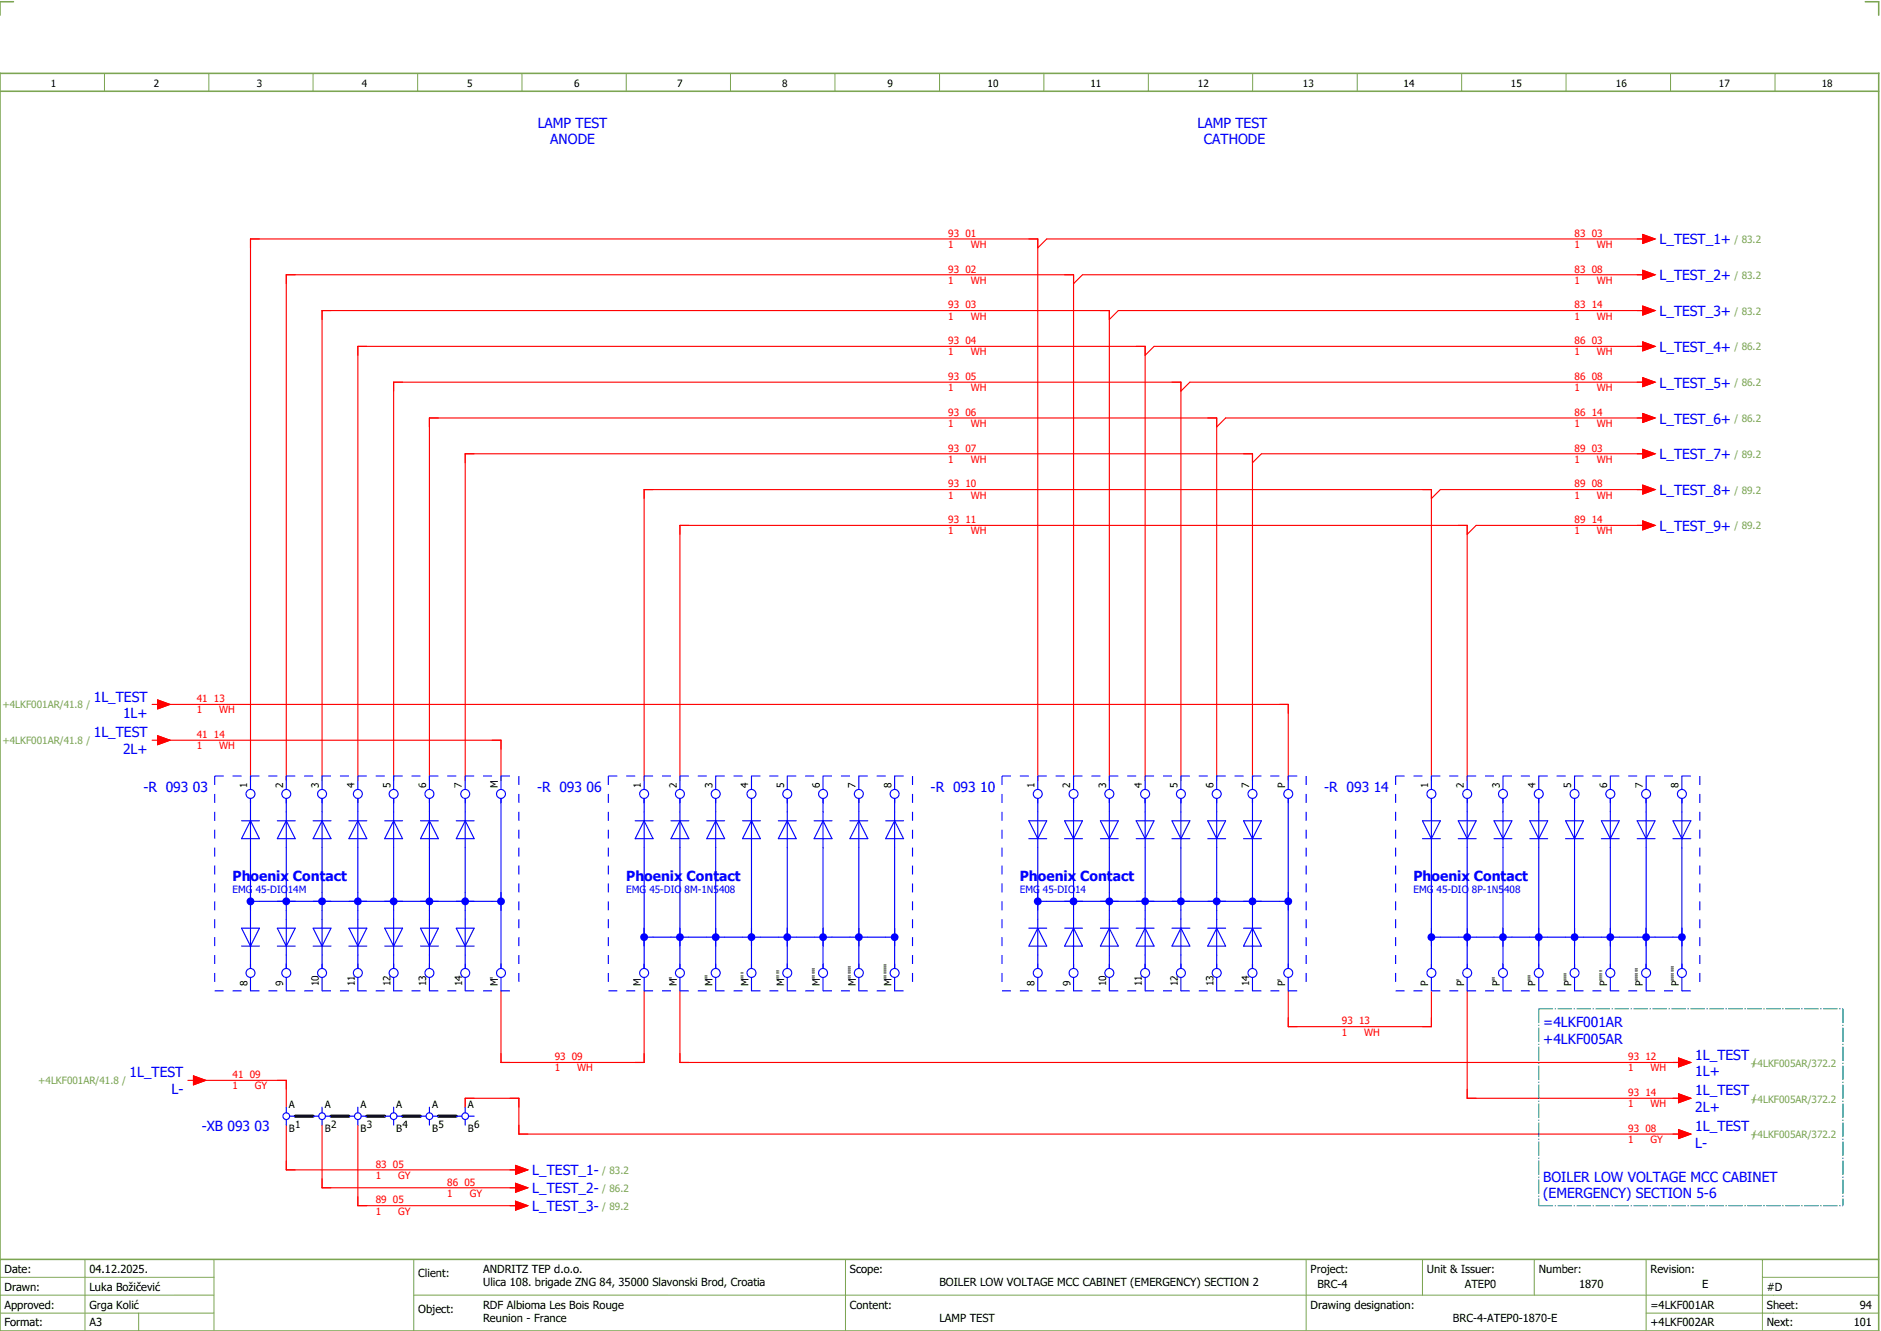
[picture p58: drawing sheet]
<svg xmlns="http://www.w3.org/2000/svg" width="421mm" height="297mm" viewBox="0 0 421 297" stroke-linecap="round" stroke-linejoin="round" font-family="sans-serif">
<defs><g id="words">
<g font-size="3.1" fill="#00f">
<text x="120.2" y="28.5">LAMP TEST</text>
<text x="267.7" y="28.5">LAMP TEST</text>
<text x="123" y="32.3">ANODE</text>
<text x="269.2" y="32.3">CATHODE</text>
<text x="371" y="54.6">L_TEST_1+</text>
<text x="371" y="62.6">L_TEST_2+</text>
<text x="371" y="70.6">L_TEST_3+</text>
<text x="371" y="78.6">L_TEST_4+</text>
<text x="371" y="86.6">L_TEST_5+</text>
<text x="371" y="94.6">L_TEST_6+</text>
<text x="371" y="102.6">L_TEST_7+</text>
<text x="371" y="110.6">L_TEST_8+</text>
<text x="371" y="118.6">L_TEST_9+</text>
<text x="21" y="156.8">1L_TEST</text>
<text x="27.5" y="160.5">1L+</text>
<text x="21" y="164.8">1L_TEST</text>
<text x="27.5" y="168.5">2L+</text>
<text x="32.1" y="177">-R 093 03</text>
<text x="120.1" y="177">-R 093 06</text>
<text x="208.1" y="177">-R 093 10</text>
<text x="296.1" y="177">-R 093 14</text>
<text x="52" y="196.8">Phoenix Contact</text>
<text x="140" y="196.8">Phoenix Contact</text>
<text x="228" y="196.8">Phoenix Contact</text>
<text x="316" y="196.8">Phoenix Contact</text>
<text x="345" y="229.5">=4LKF001AR</text>
<text x="345" y="233.3">+4LKF005AR</text>
<text x="379" y="236.8">1L_TEST</text>
<text x="29" y="240.8">1L_TEST</text>
<text x="38.3" y="244.5">L-</text>
<text x="379" y="240.5">1L+</text>
<text x="379" y="244.8">1L_TEST</text>
<text x="379" y="248.5">2L+</text>
<text x="45.1" y="252.7">-XB 093 03</text>
<text x="379" y="252.8">1L_TEST</text>
<text x="379" y="256.5">L-</text>
<text x="119" y="262.6">L_TEST_1-</text>
<text x="119" y="266.6">L_TEST_2-</text>
<text x="345" y="264">BOILER LOW VOLTAGE MCC CABINET</text>
<text x="345" y="267.8">(EMERGENCY) SECTION 5-6</text>
<text x="119" y="270.6">L_TEST_3-</text>
</g>
<g font-size="2.5">
<text x="1" y="284.4">Date:</text>
<text x="20" y="284.4">04.12.2025.</text>
<text x="93.5" y="285.4">Client:</text>
<text x="108" y="284.4">ANDRITZ TEP d.o.o.</text>
<text x="108" y="287.4">Ulica 108. brigade ZNG 84, 35000 Slavonski Brod, Croatia</text>
<text x="190" y="284.4">Scope:</text>
<text x="210" y="287.4">BOILER LOW VOLTAGE MCC CABINET (EMERGENCY) SECTION 2</text>
<text x="293" y="284.4">Project:</text>
<text x="294.5" y="287.9">BRC-4</text>
<text x="319" y="284.4">Unit &amp; Issuer:</text>
<text x="327.5" y="287.9">ATEP0</text>
<text x="344" y="284.4">Number:</text>
<text x="353" y="287.9">1870</text>
<text x="369" y="284.4">Revision:</text>
<text x="380.6" y="287.9">E</text>
<text x="1" y="288.4">Drawn:</text>
<text x="1" y="292.4">Approved:</text>
<text x="20" y="292.4">Grga Kolić</text>
<text x="20" y="288.4">Luka Božičević</text>
<text x="93.5" y="293.4">Object:</text>
<text x="108" y="292.4">RDF Albioma Les Bois Rouge</text>
<text x="190" y="292.4">Content:</text>
<text x="293" y="292.4">Drawing designation:</text>
<text x="369" y="292.4">=4LKF001AR</text>
<text x="395" y="292.4">Sheet:</text>
<text x="395" y="288.4">#D</text>
<text x="415.8" y="292.4">94</text>
<text x="1" y="296.4">Format:</text>
<text x="20" y="296.4">A3</text>
<text x="108" y="295.4">Reunion - France</text>
<text x="210" y="295.4">LAMP TEST</text>
<text x="324.8" y="295.4">BRC-4-ATEP0-1870-E</text>
<text x="369" y="296.4">+4LKF002AR</text>
<text x="395" y="296.4">Next:</text>
<text x="414.4" y="296.4">101</text>
</g>
<g font-size="2.2">
<text x="11.4" y="19.4">1</text>
<text x="34.4" y="19.4">2</text>
<text x="57.4" y="19.4">3</text>
<text x="80.9" y="19.4">4</text>
<text x="104.4" y="19.4">5</text>
<text x="128.4" y="19.4">6</text>
<text x="151.4" y="19.4">7</text>
<text x="174.9" y="19.4">8</text>
<text x="198.4" y="19.4">9</text>
<text x="220.8" y="19.4">10</text>
<text x="243.8" y="19.4">11</text>
<text x="267.8" y="19.4">12</text>
<text x="291.3" y="19.4">13</text>
<text x="313.8" y="19.4">14</text>
<text x="337.8" y="19.4">15</text>
<text x="361.3" y="19.4">16</text>
<text x="384.3" y="19.4">17</text>
<text x="407.3" y="19.4">18</text>
<text x="55.3" y="176.2" transform="rotate(-90 55.3 176.2)">1</text>
<text x="63.3" y="176.2" transform="rotate(-90 63.3 176.2)">2</text>
<text x="71.3" y="176.2" transform="rotate(-90 71.3 176.2)">3</text>
<text x="79.3" y="176.2" transform="rotate(-90 79.3 176.2)">4</text>
<text x="87.3" y="176.2" transform="rotate(-90 87.3 176.2)">5</text>
<text x="95.3" y="176.2" transform="rotate(-90 95.3 176.2)">6</text>
<text x="103.3" y="176.2" transform="rotate(-90 103.3 176.2)">7</text>
<text x="111.3" y="176.2" transform="rotate(-90 111.3 176.2)">M</text>
<text x="143.3" y="176.2" transform="rotate(-90 143.3 176.2)">1</text>
<text x="151.3" y="176.2" transform="rotate(-90 151.3 176.2)">2</text>
<text x="159.3" y="176.2" transform="rotate(-90 159.3 176.2)">3</text>
<text x="167.3" y="176.2" transform="rotate(-90 167.3 176.2)">4</text>
<text x="175.3" y="176.2" transform="rotate(-90 175.3 176.2)">5</text>
<text x="183.3" y="176.2" transform="rotate(-90 183.3 176.2)">6</text>
<text x="191.3" y="176.2" transform="rotate(-90 191.3 176.2)">7</text>
<text x="199.3" y="176.2" transform="rotate(-90 199.3 176.2)">8</text>
<text x="231.3" y="176.2" transform="rotate(-90 231.3 176.2)">1</text>
<text x="239.3" y="176.2" transform="rotate(-90 239.3 176.2)">2</text>
<text x="247.3" y="176.2" transform="rotate(-90 247.3 176.2)">3</text>
<text x="255.3" y="176.2" transform="rotate(-90 255.3 176.2)">4</text>
<text x="263.3" y="176.2" transform="rotate(-90 263.3 176.2)">5</text>
<text x="271.3" y="176.2" transform="rotate(-90 271.3 176.2)">6</text>
<text x="279.3" y="176.2" transform="rotate(-90 279.3 176.2)">7</text>
<text x="287.3" y="176.2" transform="rotate(-90 287.3 176.2)">P</text>
<text x="319.3" y="176.2" transform="rotate(-90 319.3 176.2)">1</text>
<text x="327.3" y="176.2" transform="rotate(-90 327.3 176.2)">2</text>
<text x="335.3" y="176.2" transform="rotate(-90 335.3 176.2)">3</text>
<text x="343.3" y="176.2" transform="rotate(-90 343.3 176.2)">4</text>
<text x="351.3" y="176.2" transform="rotate(-90 351.3 176.2)">5</text>
<text x="359.3" y="176.2" transform="rotate(-90 359.3 176.2)">6</text>
<text x="367.3" y="176.2" transform="rotate(-90 367.3 176.2)">7</text>
<text x="375.3" y="176.2" transform="rotate(-90 375.3 176.2)">8</text>
<text x="55.3" y="220.4" transform="rotate(-90 55.3 220.4)">8</text>
<text x="63.3" y="220.4" transform="rotate(-90 63.3 220.4)">9</text>
<text x="71.3" y="220.4" transform="rotate(-90 71.3 220.4)">10</text>
<text x="79.3" y="220.4" transform="rotate(-90 79.3 220.4)">11</text>
<text x="87.3" y="220.4" transform="rotate(-90 87.3 220.4)">12</text>
<text x="95.3" y="220.4" transform="rotate(-90 95.3 220.4)">13</text>
<text x="103.3" y="220.4" transform="rotate(-90 103.3 220.4)">14</text>
<text x="111.3" y="220.4" transform="rotate(-90 111.3 220.4)">M'</text>
<text x="143.3" y="220.4" transform="rotate(-90 143.3 220.4)">M</text>
<text x="151.3" y="220.4" transform="rotate(-90 151.3 220.4)">M'</text>
<text x="159.3" y="220.4" transform="rotate(-90 159.3 220.4)">M''</text>
<text x="167.3" y="220.4" transform="rotate(-90 167.3 220.4)">M'''</text>
<text x="175.3" y="220.4" transform="rotate(-90 175.3 220.4)">M''''</text>
<text x="183.3" y="220.4" transform="rotate(-90 183.3 220.4)">M'''''</text>
<text x="191.3" y="220.4" transform="rotate(-90 191.3 220.4)">M''''''</text>
<text x="199.3" y="220.4" transform="rotate(-90 199.3 220.4)">M'''''''</text>
<text x="231.3" y="220.4" transform="rotate(-90 231.3 220.4)">8</text>
<text x="239.3" y="220.4" transform="rotate(-90 239.3 220.4)">9</text>
<text x="247.3" y="220.4" transform="rotate(-90 247.3 220.4)">10</text>
<text x="255.3" y="220.4" transform="rotate(-90 255.3 220.4)">11</text>
<text x="263.3" y="220.4" transform="rotate(-90 263.3 220.4)">12</text>
<text x="271.3" y="220.4" transform="rotate(-90 271.3 220.4)">13</text>
<text x="279.3" y="220.4" transform="rotate(-90 279.3 220.4)">14</text>
<text x="287.3" y="220.4" transform="rotate(-90 287.3 220.4)">P'</text>
<text x="319.3" y="220.4" transform="rotate(-90 319.3 220.4)">P</text>
<text x="327.3" y="220.4" transform="rotate(-90 327.3 220.4)">P'</text>
<text x="335.3" y="220.4" transform="rotate(-90 335.3 220.4)">P''</text>
<text x="343.3" y="220.4" transform="rotate(-90 343.3 220.4)">P'''</text>
<text x="351.3" y="220.4" transform="rotate(-90 351.3 220.4)">P''''</text>
<text x="359.3" y="220.4" transform="rotate(-90 359.3 220.4)">P'''''</text>
<text x="367.3" y="220.4" transform="rotate(-90 367.3 220.4)">P''''''</text>
<text x="375.3" y="220.4" transform="rotate(-90 375.3 220.4)">P'''''''</text>
<text x="64.6" y="247.5">A</text>
<text x="72.6" y="247.5">A</text>
<text x="80.6" y="247.5">A</text>
<text x="88.6" y="247.5">A</text>
<text x="96.6" y="247.5">A</text>
<text x="104.6" y="247.5">A</text>
<text x="64.6" y="253">B</text>
<text x="66" y="252">1</text>
<text x="72.6" y="253">B</text>
<text x="74" y="252">2</text>
<text x="80.6" y="253">B</text>
<text x="82" y="252">3</text>
<text x="88.6" y="253">B</text>
<text x="90" y="252">4</text>
<text x="96.6" y="253">B</text>
<text x="98" y="252">5</text>
<text x="104.6" y="253">B</text>
<text x="106" y="252">6</text>
</g>
<g font-size="2.2" fill="#f00">
<text x="212" y="52.9">93 01</text>
<text x="352" y="52.9">83 03</text>
<text x="212" y="55.4">1</text>
<text x="217" y="55.4">WH</text>
<text x="352" y="55.4">1</text>
<text x="357" y="55.4">WH</text>
<text x="212" y="60.9">93 02</text>
<text x="212" y="63.4">1</text>
<text x="217" y="63.4">WH</text>
<text x="352" y="60.9">83 08</text>
<text x="352" y="63.4">1</text>
<text x="357" y="63.4">WH</text>
<text x="212" y="68.9">93 03</text>
<text x="212" y="71.4">1</text>
<text x="217" y="71.4">WH</text>
<text x="352" y="68.9">83 14</text>
<text x="352" y="71.4">1</text>
<text x="357" y="71.4">WH</text>
<text x="212" y="76.9">93 04</text>
<text x="352" y="76.9">86 03</text>
<text x="212" y="79.4">1</text>
<text x="217" y="79.4">WH</text>
<text x="352" y="79.4">1</text>
<text x="357" y="79.4">WH</text>
<text x="212" y="84.9">93 05</text>
<text x="212" y="87.4">1</text>
<text x="217" y="87.4">WH</text>
<text x="352" y="84.9">86 08</text>
<text x="352" y="87.4">1</text>
<text x="357" y="87.4">WH</text>
<text x="212" y="92.9">93 06</text>
<text x="212" y="95.4">1</text>
<text x="217" y="95.4">WH</text>
<text x="352" y="92.9">86 14</text>
<text x="352" y="95.4">1</text>
<text x="357" y="95.4">WH</text>
<text x="212" y="100.9">93 07</text>
<text x="352" y="100.9">89 03</text>
<text x="212" y="103.4">1</text>
<text x="217" y="103.4">WH</text>
<text x="352" y="103.4">1</text>
<text x="357" y="103.4">WH</text>
<text x="212" y="108.9">93 10</text>
<text x="212" y="111.4">1</text>
<text x="217" y="111.4">WH</text>
<text x="352" y="108.9">89 08</text>
<text x="352" y="111.4">1</text>
<text x="357" y="111.4">WH</text>
<text x="212" y="116.9">93 11</text>
<text x="212" y="119.4">1</text>
<text x="217" y="119.4">WH</text>
<text x="352" y="116.9">89 14</text>
<text x="352" y="119.4">1</text>
<text x="357" y="119.4">WH</text>
<text x="44" y="156.9">41 13</text>
<text x="44" y="159.4">1</text>
<text x="49" y="159.4">WH</text>
<text x="44" y="164.9">41 14</text>
<text x="44" y="167.4">1</text>
<text x="49" y="167.4">WH</text>
<text x="300" y="228.9">93 13</text>
<text x="300" y="231.4">1</text>
<text x="305" y="231.4">WH</text>
<text x="124" y="236.9">93 09</text>
<text x="124" y="239.4">1</text>
<text x="129" y="239.4">WH</text>
<text x="364" y="236.9">93 12</text>
<text x="364" y="239.4">1</text>
<text x="369" y="239.4">WH</text>
<text x="52" y="240.9">41 09</text>
<text x="52" y="243.4">1</text>
<text x="57" y="243.4">GY</text>
<text x="364" y="244.9">93 14</text>
<text x="364" y="247.4">1</text>
<text x="369" y="247.4">WH</text>
<text x="364" y="252.9">93 08</text>
<text x="364" y="255.4">1</text>
<text x="369" y="255.4">GY</text>
<text x="84" y="260.9">83 05</text>
<text x="84" y="263.4">1</text>
<text x="89" y="263.4">GY</text>
<text x="84" y="268.9">89 05</text>
<text x="100" y="264.9">86 05</text>
<text x="100" y="267.4">1</text>
<text x="105" y="267.4">GY</text>
<text x="84" y="271.4">1</text>
<text x="89" y="271.4">GY</text>
</g>
<g font-size="2.2" fill="#7ca552">
<text x="387.8" y="54.3">/ 83.2</text>
<text x="387.8" y="62.3">/ 83.2</text>
<text x="387.8" y="70.3">/ 83.2</text>
<text x="387.8" y="78.3">/ 86.2</text>
<text x="387.8" y="86.3">/ 86.2</text>
<text x="387.8" y="94.3">/ 86.2</text>
<text x="387.8" y="102.3">/ 89.2</text>
<text x="387.8" y="110.3">/ 89.2</text>
<text x="387.8" y="118.3">/ 89.2</text>
<text x=".6" y="158.3">+4LKF001AR/41.8 /</text>
<text x=".6" y="166.3">+4LKF001AR/41.8 /</text>
<text x="391.3" y="238.4">+4LKF005AR/372.2</text>
<text x="391.8" y="238.3">/</text>
<text x="8.6" y="242.3">+4LKF001AR/41.8 /</text>
<text x="391.3" y="246.4">+4LKF005AR/372.2</text>
<text x="391.8" y="246.3">/</text>
<text x="391.3" y="254.4">+4LKF005AR/372.2</text>
<text x="391.8" y="254.3">/</text>
<text x="134.6" y="262.3">/ 83.2</text>
<text x="134.6" y="266.3">/ 86.2</text>
<text x="134.6" y="270.3">/ 89.2</text>
</g>
<g font-size="2.2" fill="#00f">
<text x="52" y="199.6">EMG 45-DIO14M</text>
<text x="140" y="199.6">EMG 45-DIO 8M-1N5408</text>
<text x="228" y="199.6">EMG 45-DIO14</text>
<text x="316" y="199.6">EMG 45-DIO 8P-1N5408</text>
</g>
</g></defs>
<path d="M0 16.4h420v281h-420zM3 .4h-3v3M417 .4h3v3M0 20.4h420M0 281.4h420" fill="none" stroke="#7ca552" stroke-width=".35"/>
<g fill="none" stroke="#7ca552" stroke-width=".22">
<path d="M23.4 16.5v4M46.7 16.4v4M70 16.4v4M93.4 16.4v4M116.7 16.5v4M140 16.4v4M163.3 16.4v4M186.7 16.4v4M210 16.4v4M233.4 16.4v4M256.7 16.4v4M280 16.5v4"/>
<path d="M303.4 16.4v4M326.8 16.4v4M350.1 16.4v4M373.5 16.4v4M396.8 16.4v4M0 285.4h47.8M0 293.4h47.8M19 281.4v16M31 293.4v4M47.8 281.4v16M47.8 289.4h-47.8M92.5 281.4v16"/>
<path d="M92.5 289.4h327.5M189 281.4v16M292 281.4v15.8M318 281.4v8M343 281.4v8M368 281.4v15.8M368 293.4h52M394 285.4h26M394 281.4v15.8"/>
</g>
<g fill="none" stroke="#f00" stroke-width=".25">
<path d="M234 53.4h134M367.2 52.4l2.8 1-2.8 1zM242 61.4h126M250 69.4h118M258 77.4h110M367.2 60.4l2.8 1-2.8 1zM367.2 68.4l2.8 1-2.8 1zM367.2 76.4l2.8 1-2.8 1zM266 85.4h102M274 93.4h94M367.2 84.4l2.8 1-2.8 1zM367.2 92.4l2.8 1-2.8 1z"/>
<path d="M367.2 100.4l2.8 1-2.8 1zM367.2 108.4l2.8 1-2.8 1zM367.2 116.4l2.8 1-2.8 1zM368 117.4h-38l-2 2M368 109.4h-46l-2 2M368 101.4h-86l-2 2M34 157.4h1.3M35.3 156.4l2.7 1-2.7 1zM36 157.4h252v17M34 165.4h1.3M35.3 164.4l2.7 1-2.7 1zM36 165.4h76v9"/>
<path d="M56 174.4v-121h176v121M64 174.4v-113h176v113M72 174.4v-105h176v105M80 174.4v-97h176v97M88 174.4v-89h176v89M96 174.4v-81h176v81M104 174.4v-73h176v73M144 174.4v-65h176v65M152 174.4v-57h176v57M112 221.4v16h32v-16M152 221.4v16h224M288 221.4v8h32v-8"/>
<path d="M328 221.4v24h48M375.2 236.4l2.8 1-2.8 1zM44 241.4h20v6M64 251.4v10h52M72 251.4v14h44M80 251.4v18h36M104 247.4v-2h12v8h260M375.2 244.4l2.8 1-2.8 1zM115.3 268.4l2.7 1-2.7 1zM115.3 260.4l2.7 1-2.7 1zM115.3 264.4l2.7 1-2.7 1z"/>
</g>
<g fill="none" stroke="#00f" stroke-width=".25">
<path d="M56 178.4v3M64 178.4v3M72 178.4v3M80 178.4v3M88 178.4v3M96 178.4v3M104 178.4v3M112 178.4v38M144 178.4v3M152 178.4v3M160 178.4v3M168 178.4v3"/>
<path d="M176 178.4v3M184 178.4v3M192 178.4v3M200 178.4v3M232 178.4v3M240 178.4v3M248 178.4v3M256 178.4v3M264 178.4v3M272 178.4v3M280 178.4v3M288 178.4v38"/>
<path d="M320 178.4v3M328 178.4v3M336 178.4v3M344 178.4v3M352 178.4v3M360 178.4v3M368 178.4v3M376 178.4v3M56 189.4v16M64 189.4v10M72 189.4v10M80 189.4v10"/>
<path d="M88 189.4v10M96 189.4v10M104 189.4v10M144 189.4v27M152 189.4v27M160 189.4v27M168 189.4v27M176 189.4v27M184 189.4v27M192 189.4v27M200 189.4v27M232 189.4v16"/>
<path d="M240 189.4v10M248 189.4v10M256 189.4v10M264 189.4v10M272 189.4v10M280 189.4v10M320 189.4v27M328 189.4v27M336 189.4v27M344 189.4v27M352 189.4v27M360 189.4v27"/>
<path d="M368 189.4v27M376 189.4v27M56 213.4v3M58 201.4h54M64 203.4v2M64 213.4v3M72 203.4v2M72 213.4v3M80 203.4v2M80 213.4v3M88 203.4v2M88 213.4v3"/>
<path d="M96 203.4v2M96 213.4v3M104 203.4v2M104 213.4v3M146 209.4h4M154 209.4h4M162 209.4h4M170 209.4h4M178 209.4h4M186 209.4h4M194 209.4h4M232 213.4v3"/>
<path d="M234 201.4h52M240 203.4v2M240 213.4v3M248 203.4v2M248 213.4v3M256 203.4v2M256 213.4v3M264 203.4v2M264 213.4v3M272 203.4v2M272 213.4v3M280 203.4v2"/>
<path d="M280 213.4v3M322 209.4h4M330 209.4h4M338 209.4h4M346 209.4h4M354 209.4h4M362 209.4h4M370 209.4h4"/>
</g>
<path d="M66 249.4h4M74 249.4h4M82 249.4h4M90 249.4h4M98 249.4h4" fill="none" stroke="#000" stroke-width=".7"/>
<g fill="#f00" stroke="#f00" stroke-width=".22">
<path d="M115.3 268.4l2.7 1-2.7 1z"/>
<path d="M367.2 84.4l2.8 1-2.8 1z"/>
<path d="M35.3 164.4l2.7 1-2.7 1z"/>
<path d="M367.2 52.4l2.8 1-2.8 1z"/>
<path d="M367.2 60.4l2.8 1-2.8 1z"/>
<path d="M367.2 68.4l2.8 1-2.8 1z"/>
<path d="M367.2 76.4l2.8 1-2.8 1z"/>
<path d="M367.2 92.4l2.8 1-2.8 1z"/>
<path d="M367.2 100.4l2.8 1-2.8 1z"/>
<path d="M367.2 108.4l2.8 1-2.8 1z"/>
<path d="M367.2 116.4l2.8 1-2.8 1z"/>
<path d="M35.3 156.4l2.7 1-2.7 1z"/>
<path d="M375.2 236.4l2.8 1-2.8 1z"/>
<path d="M375.2 244.4l2.8 1-2.8 1z"/>
<path d="M115.3 260.4l2.7 1-2.7 1z"/>
<path d="M115.3 264.4l2.7 1-2.7 1z"/>
</g>
<path d="M48 173.4h68M48 173.4v48M116 173.4v48M48 221.4h68" fill="none" stroke="#00f" stroke-width=".25" stroke-dasharray="2 2" stroke-linecap="butt"/>
<circle cx="112" cy="201.4" r=".88" fill="#00f"/>
<path d="M104 199.4v4M102 201.4h4" fill="none" stroke="#00f" stroke-width=".25"/>
<circle cx="104" cy="201.4" r=".87" fill="#00f"/>
<path d="M96 199.4v4M94 201.4h4" fill="none" stroke="#00f" stroke-width=".25"/>
<circle cx="96" cy="201.4" r=".87" fill="#00f"/>
<path d="M88 199.4v4M86 201.4h4" fill="none" stroke="#00f" stroke-width=".25"/>
<circle cx="88" cy="201.4" r=".87" fill="#00f"/>
<path d="M80 199.4v4M78 201.4h4" fill="none" stroke="#00f" stroke-width=".25"/>
<circle cx="80" cy="201.4" r=".88" fill="#00f"/>
<path d="M72 199.4v4M70 201.4h4" fill="none" stroke="#00f" stroke-width=".25"/>
<circle cx="72" cy="201.4" r=".88" fill="#00f"/>
<path d="M64 199.4v4M62 201.4h4" fill="none" stroke="#00f" stroke-width=".25"/>
<circle cx="64" cy="201.4" r=".88" fill="#00f"/>
<path d="M56 199.4v4M56 201.4h2" fill="none" stroke="#00f" stroke-width=".25"/>
<circle cx="56" cy="201.4" r=".87" fill="#00f"/>
<g fill="none" stroke="#00f" stroke-width=".25">
<path d="M56 173.4v3M56 178.4v1M64 173.4v3M64 178.4v1M72 173.4v3M72 178.4v1M80 173.4v3M80 178.4v1M88 173.4v3M88 178.4v1M96 173.4v3M96 178.4v1"/>
<path d="M104 173.4v3M104 178.4v1M112 173.4v3M112 178.4v1M54 183.4h4M56 183.4l2 4h-4zM56 181.4v8M62 183.4h4M64 183.4l2 4h-4zM64 181.4v8M70 183.4h4M72 183.4l2 4h-4z"/>
<path d="M72 181.4v8M78 183.4h4M80 183.4l2 4h-4zM80 181.4v8M86 183.4h4M88 183.4l2 4h-4zM88 181.4v8M94 183.4h4M96 183.4l2 4h-4zM96 181.4v8M102 183.4h4M104 183.4l2 4h-4z"/>
<path d="M104 181.4v8M54 207.4h4l-2 4zM54 211.4h4M56 205.4v8M56 215.4v1M56 218.4v3M62 207.4h4l-2 4zM62 211.4h4M64 205.4v8M64 215.4v1M64 218.4v3M70 207.4h4l-2 4z"/>
<path d="M70 211.4h4M72 205.4v8M72 215.4v1M72 218.4v3M78 207.4h4l-2 4zM78 211.4h4M80 205.4v8M80 215.4v1M80 218.4v3M86 207.4h4l-2 4zM86 211.4h4M88 205.4v8"/>
<path d="M88 215.4v1M88 218.4v3M94 207.4h4l-2 4zM94 211.4h4M96 205.4v8M96 215.4v1M96 218.4v3M102 207.4h4l-2 4zM102 211.4h4M104 205.4v8M104 215.4v1M104 218.4v3"/>
<path d="M112 215.4v1M112 218.4v3M144 207.4v4M144 209.4h2"/>
<circle cx="56" cy="177.4" r="1"/>
<circle cx="64" cy="177.4" r="1"/>
<circle cx="72" cy="177.4" r="1"/>
<circle cx="80" cy="177.4" r="1"/>
<circle cx="88" cy="177.4" r="1"/>
<circle cx="96" cy="177.4" r="1"/>
<circle cx="104" cy="177.4" r="1"/>
<circle cx="112" cy="177.4" r="1"/>
<circle cx="56" cy="217.4" r="1"/>
<circle cx="64" cy="217.4" r="1"/>
<circle cx="72" cy="217.4" r="1"/>
<circle cx="80" cy="217.4" r="1"/>
<circle cx="88" cy="217.4" r="1"/>
<circle cx="96" cy="217.4" r="1"/>
<circle cx="104" cy="217.4" r="1"/>
<circle cx="112" cy="217.4" r="1"/>
</g>
<path d="M136 173.4h68M136 173.4v48M204 173.4v48M136 221.4h68" fill="none" stroke="#00f" stroke-width=".25" stroke-dasharray="2 2" stroke-linecap="butt"/>
<circle cx="144" cy="209.4" r=".87" fill="#00f"/>
<path d="M150 209.4h4M152 207.4v4" fill="none" stroke="#00f" stroke-width=".25"/>
<circle cx="152" cy="209.4" r=".87" fill="#00f"/>
<path d="M158 209.4h4M160 207.4v4" fill="none" stroke="#00f" stroke-width=".25"/>
<circle cx="160" cy="209.4" r=".88" fill="#00f"/>
<path d="M166 209.4h4M168 207.4v4" fill="none" stroke="#00f" stroke-width=".25"/>
<circle cx="168" cy="209.4" r=".88" fill="#00f"/>
<path d="M174 209.4h4M176 207.4v4" fill="none" stroke="#00f" stroke-width=".25"/>
<circle cx="176" cy="209.4" r=".88" fill="#00f"/>
<path d="M182 209.4h4M184 207.4v4" fill="none" stroke="#00f" stroke-width=".25"/>
<circle cx="184" cy="209.4" r=".87" fill="#00f"/>
<path d="M190 209.4h4M192 207.4v4" fill="none" stroke="#00f" stroke-width=".25"/>
<circle cx="192" cy="209.4" r=".87" fill="#00f"/>
<path d="M198 209.4h2M200 207.4v4" fill="none" stroke="#00f" stroke-width=".25"/>
<circle cx="200" cy="209.4" r=".87" fill="#00f"/>
<g fill="none" stroke="#00f" stroke-width=".25">
<path d="M144 173.4v3M144 178.4v1M152 173.4v3M152 178.4v1M160 173.4v3M160 178.4v1M168 173.4v3M168 178.4v1M176 173.4v3M176 178.4v1M184 173.4v3M184 178.4v1"/>
<path d="M192 173.4v3M192 178.4v1M200 173.4v3M200 178.4v1M142 183.4h4M144 181.4v8M144 183.4l2 4h-4zM150 183.4h4M152 181.4v8M152 183.4l2 4h-4zM158 183.4h4M160 181.4v8"/>
<path d="M160 183.4l2 4h-4zM166 183.4h4M168 181.4v8M168 183.4l2 4h-4zM174 183.4h4M176 181.4v8M176 183.4l2 4h-4zM182 183.4h4M184 181.4v8M184 183.4l2 4h-4zM190 183.4h4M192 181.4v8"/>
<path d="M192 183.4l2 4h-4zM198 183.4h4M200 181.4v8M200 183.4l2 4h-4zM288 199.4v4M144 215.4v1M144 218.4v3M152 215.4v1M152 218.4v3M160 215.4v1M160 218.4v3M168 215.4v1"/>
<path d="M168 218.4v3M176 215.4v1M176 218.4v3M184 215.4v1M184 218.4v3M192 215.4v1M192 218.4v3M200 215.4v1M200 218.4v3M286 201.4h2"/>
<circle cx="144" cy="177.4" r="1"/>
<circle cx="152" cy="177.4" r="1"/>
<circle cx="160" cy="177.4" r="1"/>
<circle cx="168" cy="177.4" r="1"/>
<circle cx="176" cy="177.4" r="1"/>
<circle cx="184" cy="177.4" r="1"/>
<circle cx="192" cy="177.4" r="1"/>
<circle cx="200" cy="177.4" r="1"/>
<circle cx="144" cy="217.4" r="1"/>
<circle cx="152" cy="217.4" r="1"/>
<circle cx="160" cy="217.4" r="1"/>
<circle cx="168" cy="217.4" r="1"/>
<circle cx="176" cy="217.4" r="1"/>
<circle cx="184" cy="217.4" r="1"/>
<circle cx="192" cy="217.4" r="1"/>
<circle cx="200" cy="217.4" r="1"/>
</g>
<path d="M224 173.4h68M224 173.4v48M292 173.4v48M224 221.4h68" fill="none" stroke="#00f" stroke-width=".25" stroke-dasharray="2 2" stroke-linecap="butt"/>
<circle cx="288" cy="201.4" r=".87" fill="#00f"/>
<path d="M280 199.4v4M278 201.4h4" fill="none" stroke="#00f" stroke-width=".25"/>
<circle cx="280" cy="201.4" r=".88" fill="#00f"/>
<path d="M272 199.4v4M270 201.4h4" fill="none" stroke="#00f" stroke-width=".25"/>
<circle cx="272" cy="201.4" r=".88" fill="#00f"/>
<path d="M264 199.4v4M262 201.4h4" fill="none" stroke="#00f" stroke-width=".25"/>
<circle cx="264" cy="201.4" r=".88" fill="#00f"/>
<path d="M256 199.4v4M254 201.4h4" fill="none" stroke="#00f" stroke-width=".25"/>
<circle cx="256" cy="201.4" r=".88" fill="#00f"/>
<path d="M248 199.4v4M246 201.4h4" fill="none" stroke="#00f" stroke-width=".25"/>
<circle cx="248" cy="201.4" r=".87" fill="#00f"/>
<path d="M240 199.4v4M238 201.4h4" fill="none" stroke="#00f" stroke-width=".25"/>
<circle cx="240" cy="201.4" r=".87" fill="#00f"/>
<path d="M232 199.4v4M232 201.4h2" fill="none" stroke="#00f" stroke-width=".25"/>
<circle cx="232" cy="201.4" r=".87" fill="#00f"/>
<g fill="none" stroke="#00f" stroke-width=".25">
<path d="M232 173.4v3M232 178.4v1M240 173.4v3M240 178.4v1M248 173.4v3M248 178.4v1M256 173.4v3M256 178.4v1M264 173.4v3M264 178.4v1M272 173.4v3M272 178.4v1"/>
<path d="M280 173.4v3M280 178.4v1M288 173.4v3M288 178.4v1M230 183.4h4l-2 4zM230 187.4h4M232 181.4v8M238 183.4h4l-2 4zM238 187.4h4M240 181.4v8M246 183.4h4l-2 4zM246 187.4h4"/>
<path d="M248 181.4v8M254 183.4h4l-2 4zM254 187.4h4M256 181.4v8M262 183.4h4l-2 4zM262 187.4h4M264 181.4v8M270 183.4h4l-2 4zM270 187.4h4M272 181.4v8M278 183.4h4l-2 4zM278 187.4h4"/>
<path d="M280 181.4v8M230 207.4h4M232 207.4l2 4h-4zM232 205.4v8M232 215.4v1M232 218.4v3M238 207.4h4M240 207.4l2 4h-4zM240 205.4v8M240 215.4v1M240 218.4v3M246 207.4h4"/>
<path d="M248 207.4l2 4h-4zM248 205.4v8M248 215.4v1M248 218.4v3M254 207.4h4M256 207.4l2 4h-4zM256 205.4v8M256 215.4v1M256 218.4v3M262 207.4h4M264 207.4l2 4h-4zM264 205.4v8"/>
<path d="M264 215.4v1M264 218.4v3M270 207.4h4M272 207.4l2 4h-4zM272 205.4v8M272 215.4v1M272 218.4v3M278 207.4h4M280 207.4l2 4h-4zM280 205.4v8M280 215.4v1M280 218.4v3"/>
<path d="M288 215.4v1M288 218.4v3M320 207.4v4M320 209.4h2"/>
<circle cx="232" cy="177.4" r="1"/>
<circle cx="240" cy="177.4" r="1"/>
<circle cx="248" cy="177.4" r="1"/>
<circle cx="256" cy="177.4" r="1"/>
<circle cx="264" cy="177.4" r="1"/>
<circle cx="272" cy="177.4" r="1"/>
<circle cx="280" cy="177.4" r="1"/>
<circle cx="288" cy="177.4" r="1"/>
<circle cx="232" cy="217.4" r="1"/>
<circle cx="240" cy="217.4" r="1"/>
<circle cx="248" cy="217.4" r="1"/>
<circle cx="256" cy="217.4" r="1"/>
<circle cx="264" cy="217.4" r="1"/>
<circle cx="272" cy="217.4" r="1"/>
<circle cx="280" cy="217.4" r="1"/>
<circle cx="288" cy="217.4" r="1"/>
</g>
<path d="M312 173.4h68M312 173.4v48M380 173.4v48M312 221.4h68" fill="none" stroke="#00f" stroke-width=".25" stroke-dasharray="2 2" stroke-linecap="butt"/>
<circle cx="320" cy="209.4" r=".88" fill="#00f"/>
<path d="M326 209.4h4M328 207.4v4" fill="none" stroke="#00f" stroke-width=".25"/>
<circle cx="328" cy="209.4" r=".88" fill="#00f"/>
<path d="M334 209.4h4M336 207.4v4" fill="none" stroke="#00f" stroke-width=".25"/>
<circle cx="336" cy="209.4" r=".87" fill="#00f"/>
<path d="M342 209.4h4M344 207.4v4" fill="none" stroke="#00f" stroke-width=".25"/>
<circle cx="344" cy="209.4" r=".87" fill="#00f"/>
<path d="M350 209.4h4M352 207.4v4" fill="none" stroke="#00f" stroke-width=".25"/>
<circle cx="352" cy="209.4" r=".88" fill="#00f"/>
<path d="M358 209.4h4M360 207.4v4" fill="none" stroke="#00f" stroke-width=".25"/>
<circle cx="360" cy="209.4" r=".87" fill="#00f"/>
<path d="M366 209.4h4M368 207.4v4" fill="none" stroke="#00f" stroke-width=".25"/>
<circle cx="368" cy="209.4" r=".87" fill="#00f"/>
<path d="M374 209.4h2M376 207.4v4" fill="none" stroke="#00f" stroke-width=".25"/>
<circle cx="376" cy="209.4" r=".87" fill="#00f"/>
<g fill="none" stroke="#00f" stroke-width=".25">
<path d="M320 173.4v3M320 178.4v1M328 173.4v3M328 178.4v1M336 173.4v3M336 178.4v1M344 173.4v3M344 178.4v1M352 173.4v3M352 178.4v1M360 173.4v3M360 178.4v1"/>
<path d="M368 173.4v3M368 178.4v1M376 173.4v3M376 178.4v1M318 183.4h4l-2 4zM318 187.4h4M320 181.4v8M326 183.4h4l-2 4zM326 187.4h4M328 181.4v8M334 183.4h4l-2 4zM334 187.4h4"/>
<path d="M336 181.4v8M342 183.4h4l-2 4zM342 187.4h4M344 181.4v8M350 183.4h4l-2 4zM350 187.4h4M352 181.4v8M358 183.4h4l-2 4zM358 187.4h4M360 181.4v8M366 183.4h4l-2 4zM366 187.4h4"/>
<path d="M368 181.4v8M374 183.4h4l-2 4zM374 187.4h4M376 181.4v8M320 215.4v1M320 218.4v3M328 215.4v1M328 218.4v3M336 215.4v1M336 218.4v3M344 215.4v1M344 218.4v3"/>
<path d="M352 215.4v1M352 218.4v3M360 215.4v1M360 218.4v3M368 215.4v1M368 218.4v3M376 215.4v1M376 218.4v3M64 247.4v1.2M64 250.1v1.3M64.7 249.4h1.3M70 249.4h1.3"/>
<path d="M72 247.4v1.2M72 250.1v1.3M72.7 249.4h1.3M78 249.4h1.3M80 247.4v1.2M80 250.1v1.3M80.8 249.4h1.2M86 249.4h1.3M88 247.4v1.2M88 250.1v1.3M88.8 249.4h1.2M94 249.4h1.2"/>
<path d="M96 247.4v1.2M96 250.1v1.3M96.8 249.4h1.2M102 249.4h1.2M104 247.4v1.2M104 250.1v1.3M104.7 249.4h1.3"/>
<circle cx="320" cy="177.4" r="1"/>
<circle cx="328" cy="177.4" r="1"/>
<circle cx="336" cy="177.4" r="1"/>
<circle cx="344" cy="177.4" r="1"/>
<circle cx="352" cy="177.4" r="1"/>
<circle cx="360" cy="177.4" r="1"/>
<circle cx="368" cy="177.4" r="1"/>
<circle cx="376" cy="177.4" r="1"/>
<circle cx="320" cy="217.4" r="1"/>
<circle cx="328" cy="217.4" r="1"/>
<circle cx="336" cy="217.4" r="1"/>
<circle cx="344" cy="217.4" r="1"/>
<circle cx="352" cy="217.4" r="1"/>
<circle cx="360" cy="217.4" r="1"/>
<circle cx="368" cy="217.4" r="1"/>
<circle cx="376" cy="217.4" r="1"/>
<circle cx="64" cy="249.4" r=".75"/>
<circle cx="72" cy="249.4" r=".75"/>
<circle cx="80" cy="249.4" r=".75"/>
<circle cx="88" cy="249.4" r=".75"/>
<circle cx="96" cy="249.4" r=".75"/>
<circle cx="104" cy="249.4" r=".75"/>
</g>
<g fill="none" stroke="#f00" stroke-width=".25">
<path d="M58 53.4h-2v2M230 53.4h2v2l2-2M66 61.4h-2v2M74 69.4h-2v2M82 77.4h-2v2M238 61.4h2v2l2-2M246 69.4h2v2l2-2M254 77.4h2v2l2-2M90 85.4h-2v2M98 93.4h-2v2M262 85.4h2v2l2-2M270 93.4h2v2l2-2"/>
<path d="M106 101.4h-2v2M146 109.4h-2v2M154 117.4h-2v2M112 235.4v2h2M144 235.4v2h-2M152 235.4v2h2M288 227.4v2h2M320 227.4v2h-2M42 241.4h1.2M43.2 240.4l2.8 1-2.8 1zM328 243.4v2h2M374 253.4h1.2"/>
<path d="M375.2 252.4l2.8 1-2.8 1z"/>
</g>
<path d="M344 225.4h68M344 225.4v44M412 225.4v44M344 269.4h68" fill="none" stroke="#007f7f" stroke-width=".25" stroke-dasharray="3.2 .4 .3 .4" stroke-linecap="butt"/>
<g fill="#f00" stroke="#f00" stroke-width=".22">
<path d="M43.2 240.4l2.8 1-2.8 1z"/>
<path d="M375.2 252.4l2.8 1-2.8 1z"/>
</g>
<use href="#words"/>
</svg>
